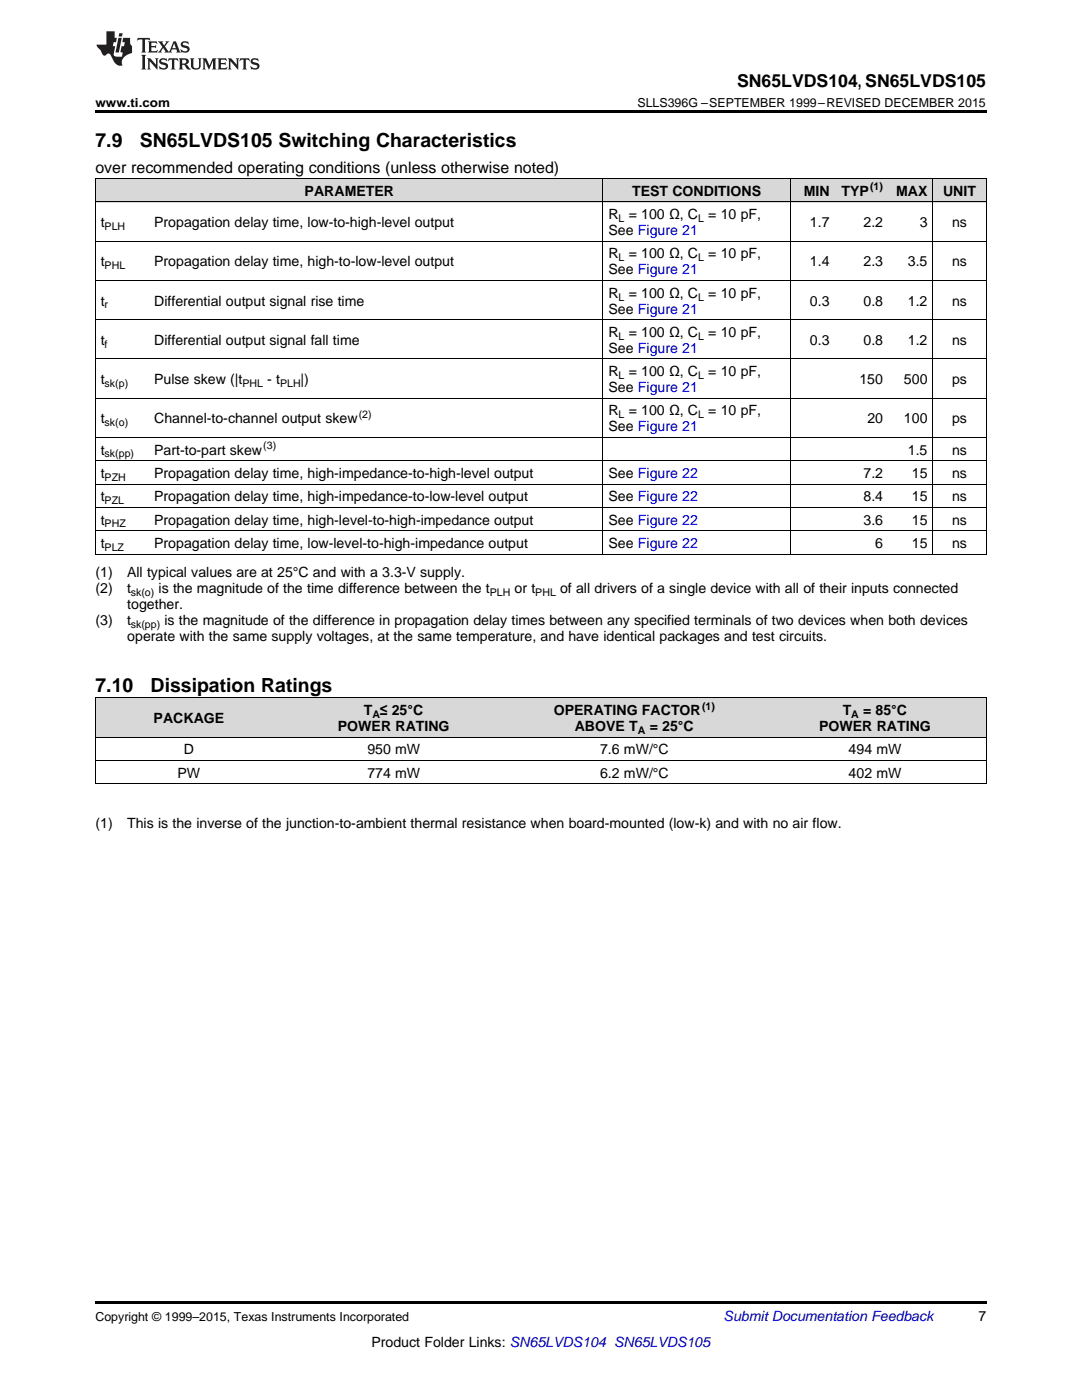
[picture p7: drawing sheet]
<svg xmlns="http://www.w3.org/2000/svg" width="216mm" height="279mm" viewBox="0 0 216 279" stroke-linecap="round" stroke-linejoin="round" font-family="sans-serif">
<defs><g id="words">
<g font-size="3.9">
<text x="19" y="29.3">7.9</text>
<text x="27.9" y="29.3">SN65LVDS105 Switching Characteristics</text>
<text x="19" y="138.1">7.10</text>
<text x="30.1" y="138.1">Dissipation Ratings</text>
</g>
<text font-size="3.5" x="147.1" y="17.3">SN65LVDS104, SN65LVDS105</text>
<text font-size="3.2" x="19" y="34.4">over recommended operating conditions (unless otherwise noted)</text>
<g font-size="2.8">
<text x="60.8" y="39.1">PARAMETER</text>
<text x="126.1" y="39.1">TEST CONDITIONS</text>
<text x="160.4" y="39.1">MIN</text>
<text x="167.9" y="39.1">TYP</text>
<text x="178.8" y="39.1">MAX</text>
<text x="188.2" y="39.1">UNIT</text>
<text x="20.1" y="45.3">t</text>
<text x="30.8" y="45.3">Propagation delay time, low-to-high-level output</text>
<text x="121.4" y="43.7">R</text>
<text x="121.4" y="46.9">See Figure 21</text>
<text x="125.4" y="43.7">= 100 Ω, C</text>
<text x="141.3" y="43.7">= 10 pF,</text>
<text x="161.6" y="45.3">1.7</text>
<text x="172.3" y="45.3">2.2</text>
<text x="183.5" y="45.3">3</text>
<text x="190" y="45.3">ns</text>
<text x="20.1" y="53.2">t</text>
<text x="30.8" y="53.2">Propagation delay time, high-to-low-level output</text>
<text x="121.4" y="51.6">R</text>
<text x="125.4" y="51.6">= 100 Ω, C</text>
<text x="141.3" y="51.6">= 10 pF,</text>
<text x="161.6" y="53.2">1.4</text>
<text x="172.3" y="53.2">2.3</text>
<text x="181.2" y="53.2">3.5</text>
<text x="190" y="53.2">ns</text>
<text x="121.4" y="54.8">See Figure 21</text>
<text x="121.4" y="59.4">R</text>
<text x="125.4" y="59.4">= 100 Ω, C</text>
<text x="141.3" y="59.4">= 10 pF,</text>
<text x="20.1" y="61">t</text>
<text x="30.8" y="61">Differential output signal rise time</text>
<text x="121.4" y="62.6">See Figure 21</text>
<text x="161.6" y="61">0.3</text>
<text x="172.3" y="61">0.8</text>
<text x="181.2" y="61">1.2</text>
<text x="190" y="61">ns</text>
<text x="20.1" y="68.8">t</text>
<text x="30.8" y="68.8">Differential output signal fall time</text>
<text x="121.4" y="67.2">R</text>
<text x="121.4" y="70.4">See Figure 21</text>
<text x="125.4" y="67.2">= 100 Ω, C</text>
<text x="141.3" y="67.2">= 10 pF,</text>
<text x="161.6" y="68.8">0.3</text>
<text x="172.3" y="68.8">0.8</text>
<text x="181.2" y="68.8">1.2</text>
<text x="190" y="68.8">ns</text>
<text x="20.1" y="76.7">t</text>
<text x="30.8" y="76.7">Pulse skew (|t</text>
<text x="53.3" y="76.7">- t</text>
<text x="60" y="76.7">|)</text>
<text x="121.4" y="75.1">R</text>
<text x="125.4" y="75.1">= 100 Ω, C</text>
<text x="141.3" y="75.1">= 10 pF,</text>
<text x="171.5" y="76.7">150</text>
<text x="180.4" y="76.7">500</text>
<text x="190" y="76.7">ps</text>
<text x="121.4" y="78.2">See Figure 21</text>
<text x="121.4" y="82.9">R</text>
<text x="125.4" y="82.9">= 100 Ω, C</text>
<text x="141.3" y="82.9">= 10 pF,</text>
<text x="20.1" y="84.5">t</text>
<text x="30.8" y="84.5">Channel-to-channel output skew</text>
<text x="121.4" y="86.1">See Figure 21</text>
<text x="173.1" y="84.5">20</text>
<text x="180.4" y="84.5">100</text>
<text x="190" y="84.5">ps</text>
<text x="20.1" y="90.7">t</text>
<text x="20.1" y="95.4">t</text>
<text x="30.8" y="90.7">Part-to-part skew</text>
<text x="30.8" y="95.4">Propagation delay time, high-impedance-to-high-level output</text>
<text x="121.4" y="95.4">See Figure 22</text>
<text x="172.3" y="95.4">7.2</text>
<text x="181.2" y="90.7">1.5</text>
<text x="182" y="95.4">15</text>
<text x="190" y="90.7">ns</text>
<text x="190" y="95.4">ns</text>
<text x="20.1" y="100">t</text>
<text x="30.8" y="100">Propagation delay time, high-impedance-to-low-level output</text>
<text x="121.4" y="100">See Figure 22</text>
<text x="172.3" y="100">8.4</text>
<text x="182" y="100">15</text>
<text x="190" y="100">ns</text>
<text x="20.1" y="104.7">t</text>
<text x="30.8" y="104.7">Propagation delay time, high-level-to-high-impedance output</text>
<text x="121.4" y="104.7">See Figure 22</text>
<text x="172.3" y="104.7">3.6</text>
<text x="182" y="104.7">15</text>
<text x="190" y="104.7">ns</text>
<text x="20.1" y="109.4">t</text>
<text x="30.8" y="109.4">Propagation delay time, low-level-to-high-impedance output</text>
<text x="121.4" y="109.4">See Figure 22</text>
<text x="174.6" y="109.4">6</text>
<text x="182" y="109.4">15</text>
<text x="190" y="109.4">ns</text>
<text x="19" y="115.2">(1)</text>
<text x="19" y="118.4">(2)</text>
<text x="25.4" y="115.2">All typical values are at 25°C and with a 3.3-V supply.</text>
<text x="25.4" y="118.4">t</text>
<text x="31.6" y="118.4">is the magnitude of the time difference between the t</text>
<text x="102.7" y="118.4">or t</text>
<text x="111.8" y="118.4">of all drivers of a single device with all of their inputs connected</text>
<text x="19" y="124.7">(3)</text>
<text x="25.4" y="124.7">t</text>
<text x="25.4" y="121.6">together.</text>
<text x="32.8" y="124.7">is the magnitude of the difference in propagation delay times between any specified terminals of two devices when both devices</text>
<text x="25.4" y="127.9">operate with the same supply voltages, at the same temperature, and have identical packages and test circuits.</text>
<text x="72.6" y="142.7">T ≤ 25°C</text>
<text x="110.5" y="142.7">OPERATING FACTOR</text>
<text x="168.2" y="142.7">T</text>
<text x="172.2" y="142.7">= 85°C</text>
<text x="30.7" y="144.3">PACKAGE</text>
<text x="67.4" y="145.9">POWER RATING</text>
<text x="114.7" y="145.9">ABOVE T</text>
<text x="129.6" y="145.9">= 25°C</text>
<text x="163.4" y="145.9">POWER RATING</text>
<text x="35.4" y="155.2">PW</text>
<text x="36.7" y="150.6">D</text>
<text x="73.3" y="150.6">950 mW</text>
<text x="73.3" y="155.2">774 mW</text>
<text x="119.7" y="150.6">7.6 mW/°C</text>
<text x="119.7" y="155.2">6.2 mW/°C</text>
<text x="169.3" y="150.6">494 mW</text>
<text x="169.3" y="155.2">402 mW</text>
<text x="19" y="165.3">(1)</text>
<text x="25.4" y="165.3">This is the inverse of the junction-to-ambient thermal resistance when board-mounted (low-k) and with no air flow.</text>
<text x="195.3" y="263.6">7</text>
<text x="74.1" y="268.9">Product Folder Links: SN65LVDS104 SN65LVDS105</text>
</g>
<text font-size="2.8" fill="#0000c8" x="144.4" y="263.6">Submit Documentation Feedback</text>
<g font-size="2.5">
<text x="19" y="21.4">www.ti.com</text>
<text x="127.2" y="21.4">SLLS396G –SEPTEMBER 1999–REVISED DECEMBER 2015</text>
<text x="19" y="263.6">Copyright © 1999–2015, Texas Instruments Incorporated</text>
</g>
<g font-size="2.1">
<text x="173.6" y="38">(1)</text>
<text x="20.9" y="45.9">PLH</text>
<text x="123.4" y="44.3">L</text>
<text x="139.3" y="44.3">L</text>
<text x="20.9" y="53.7">PHL</text>
<text x="123.4" y="52.1">L</text>
<text x="139.3" y="52.1">L</text>
<text x="123.4" y="60">L</text>
<text x="139.3" y="60">L</text>
<text x="20.9" y="61.6">r</text>
<text x="20.9" y="69.4">f</text>
<text x="123.4" y="67.8">L</text>
<text x="139.3" y="67.8">L</text>
<text x="20.9" y="77.2">sk(p)</text>
<text x="48.4" y="77.2">PHL</text>
<text x="55.9" y="77.2">PLH</text>
<text x="123.4" y="75.6">L</text>
<text x="139.3" y="75.6">L</text>
<text x="71.6" y="83.4">(2)</text>
<text x="123.4" y="83.5">L</text>
<text x="139.3" y="83.5">L</text>
<text x="20.9" y="85.1">sk(o)</text>
<text x="52.5" y="89.6">(3)</text>
<text x="20.9" y="91.3">sk(pp)</text>
<text x="20.9" y="96">PZH</text>
<text x="20.9" y="100.6">PZL</text>
<text x="20.9" y="105.3">PHZ</text>
<text x="20.9" y="109.9">PLZ</text>
<text x="26.1" y="119">sk(o)</text>
<text x="97.7" y="119">PLH</text>
<text x="106.8" y="119">PHL</text>
<text x="26.1" y="125.3">sk(pp)</text>
<text x="74.3" y="143.3">A</text>
<text x="140.1" y="141.6">(1)</text>
<text x="169.9" y="143.3">A</text>
<text x="127.3" y="146.5">A</text>
</g>
</g></defs>
<g fill="#d8d8d8">
<path d="M19 139.3h37.4v7.9h-37.4z"/>
<path d="M56.4 139.3h44.4v7.9h-44.4z"/>
<path d="M100.8 139.3h51.6v7.9h-51.6z"/>
<path d="M152.4 139.3h44.4v7.9h-44.4z"/>
<path d="M19 35.7h10.7v4.7h-10.7z"/>
<path d="M29.7 35.7h90.7v4.7h-90.7z"/>
<path d="M120.4 35.7h37.3v4.7h-37.3z"/>
<path d="M157.7 35.7h8.9v4.7h-8.9z"/>
<path d="M166.6 35.7h10.7v4.7h-10.7z"/>
<path d="M177.3 35.7h8.9v4.7h-8.9z"/>
<path d="M186.2 35.7h10.6v4.7h-10.6z"/>
</g>
<path d="M19 22h177.8v.5h-177.8zM19 259.7h177.8v.5h-177.8z" fill="#000"/>
<g fill="none" stroke="#000" stroke-width=".2">
<path d="M19 35.6h177.8M19.1 35.7v74.9M120.3 35.7v74.9M157.7 35.7v74.9M186.1 35.7v74.9M196.8 35.7v74.9M19 56h177.8M19 48.1h177.8M19 40.3h177.8M19 79.5h177.8M19 71.6h177.8M19 63.8h177.8"/>
<path d="M19 96.6h177.8M19 92h177.8M19 87.3h177.8M19 110.6h177.8M19 105.9h177.8M19 101.3h177.8M19 139.3h177.8M19.1 139.3v17.2M196.8 139.3v17.2M19 156.4h177.8M19 151.8h177.8M19 147.1h177.8"/>
</g>
<g fill="#231f20">
<path d="M27.5 7.6l-.1 .5 .4-.2h.6v.1v2.1l-.2 .4h1l-.3-.4v-2.1l.1-.1h.5l.5 .2-.2-.5zM29.5 8.3l.2 .3v1.5l-.2 .4h1.8l.2-.6a1.04 1.04 0 0 1-1.3 .2v-.7h.6l.3 .2v-.6l-.3 .2h-.6v-.6l.8-.1 .4 .3-.2-.5zM31.5 8.3l.9 1.1-.9 1.1h.8l-.2-.2 .5-.7 .4 .7-.2 .2h1.5l-.1-.2 .1-.4h.9l.1 .4-.2 .2h1l-.3-.3-.7-1.9h-.5l-.9 2-.8-1 .9-1h-.8l.1 .3-.3 .5-.4-.6 .2-.2zM34.7 8.6l.4 1h-.7zM36.3 8.4a.63 .63 0 0 0-.2 .7 .63 .63 0 0 0 .6 .4l.6 .2 .1 .2a.75 .75 0 0 1-.7 .4 .75 .75 0 0 1-.6-.5l.1 .7 .1-.1a1.11 1.11 0 0 0 1.5-.6 1.13 1.13 0 0 0-1.2-.8l-.1-.4a1.04 1.04 0 0 1 1.2 .2l-.2-.5-.1 .1-.5-.2zM28.2 10.9l.2 .4v2.2l-.2 .4h1l-.3-.4v-2.2l.3-.4zM29.3 11.6l.3 .4v1.5l-.3 .4h.8l-.2-.4v-1.3l1.5 1.7v-1.9l.2-.4h-.7l.2 .4v.9l-1.1-1.3zM32 11.8a.62 .62 0 0 0-.2 .7 .62 .62 0 0 0 .6 .4l.6 .1 .1 .3a.76 .76 0 0 1-.7 .3 .76 .76 0 0 1-.6-.4l.1 .7 .1-.1a1.11 1.11 0 0 0 1.5-.6 1.13 1.13 0 0 0-1.2-.8l-.1-.4a1.04 1.04 0 0 1 1.2 .2l-.2-.6-.1 .1-.5-.1zM33.7 11.6l-.2 .6a.61 .61 0 0 1 .8-.3v1.6l-.2 .4h.9l-.2-.4v-1.6a.63 .63 0 0 1 .8 .3l-.2-.6zM35.6 11.6l.3 .4v1.5l-.3 .4h1l-.2-.2v-.8l.5 .2a.76 .76 0 0 0 1.2 .7l-1-1a.58 .58 0 0 0 .6-.5 .58 .58 0 0 0-.5-.6zM36.4 11.9h.1a.45 .45 0 0 1 .5 .1 .45 .45 0 0 1 .1 .5l-.7 .2zM37.9 11.6l.2 .2a2.17 2.17 0 0 0 .3 1.9 .99 .99 0 0 0 1.6-.6v-1.1l.2-.4h-.7l.2 .2a1.92 1.92 0 0 1-.2 1.8 .6 .6 0 0 1-.9-.5v-1.1l.2-.4zM40.4 11.6l.2 .4v1.5l-.2 .4h.7l-.2-.4v-1.4l.8 1.8 .8-1.8v1.4l-.2 .4h.9l-.2-.4v-1.5l.2-.4h-.8l-.6 1.5-.6-1.5zM43.4 11.6l.2 .4v1.5l-.2 .4h1.8l.2-.6a1.04 1.04 0 0 1-1.3 .1v-.6h.5l.4 .2v-.6l-.4 .2h-.5v-.7h.8l.3 .3-.1-.6zM45.5 11.6l.2 .4v1.5l-.2 .4h.7l-.2-.4v-1.3l1.5 1.7v-1.9l.2-.4h-.7l.2 .4v.9l-1.1-1.3zM47.9 11.6l-.1 .6a.61 .61 0 0 1 .8-.3v1.6l-.3 .4h1l-.3-.4 .1-1.6a.63 .63 0 0 1 .7 .3l-.1-.6zM50.2 11.8a.62 .62 0 0 0-.2 .7 .62 .62 0 0 0 .6 .4l.6 .1 .2 .3a.76 .76 0 0 1-.8 .3 .76 .76 0 0 1-.6-.4l.1 .7 .2-.1a1.11 1.11 0 0 0 1.5-.6 1.13 1.13 0 0 0-1.3-.8l-.1-.4a1.04 1.04 0 0 1 1.2 .2l-.1-.6-.2 .1-.5-.1z"/>
<path d="M21.2 6.3v2.6h-1.9l.1 .4 .7 .9a.91 .91 0 0 0 1 .8 .56 .56 0 0 1 .5-.3 .56 .56 0 0 1 .5 .3l.4 .8a1.53 1.53 0 0 0 1.9 1.2 1.54 1.54 0 0 1 1-2.1l.9-.3v-1.4a1.52 1.52 0 0 1-.3-1.6h-1.4l-.2 .8h.5l-.2 .8h-.4l-.2 1v.2l.4 .1-.2 .8a1.93 1.93 0 0 1-1.6-.3l.3-1.8h-.5l.2-.8h.4l.2-.8h-.4v-1.3zM23.6 7.6l-.6 2.9h.7l.6-2.9zM23.8 6.6l-.1 .7h.6l.2-.7z"/>
</g>
<use href="#words"/>
</svg>
